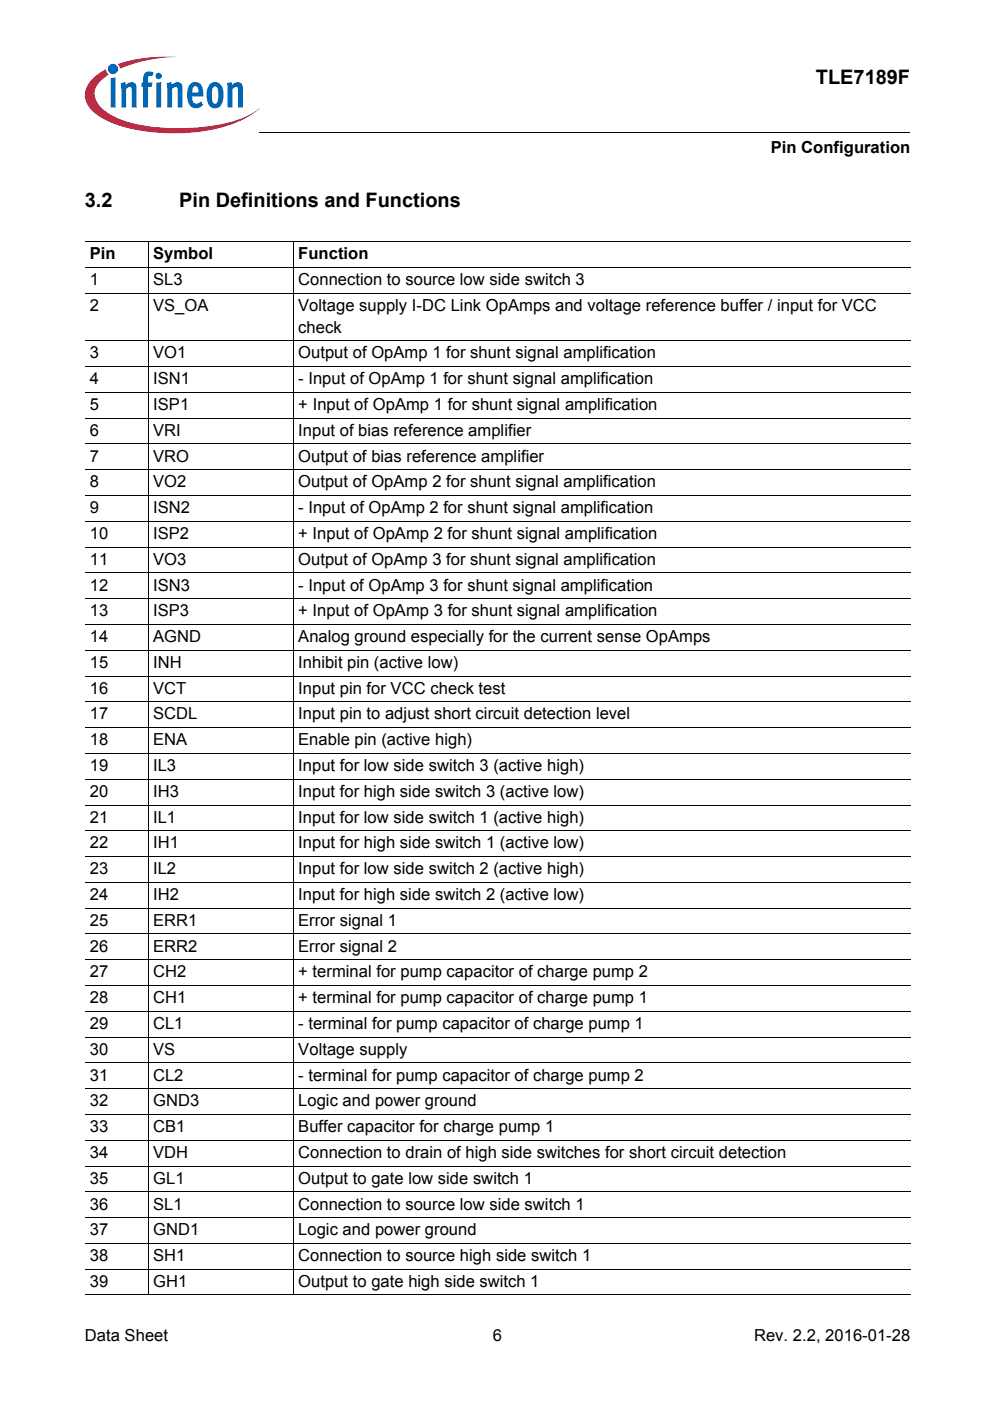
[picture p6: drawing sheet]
<svg xmlns="http://www.w3.org/2000/svg" width="210mm" height="297mm" viewBox="0 0 210 297" stroke-linecap="round" stroke-linejoin="round" font-family="sans-serif">
<defs><g id="words">
<g font-size="4.2">
<text x="173" y="17.8">TLE7189F</text>
<text x="18" y="43.8">3.2</text>
<text x="38" y="43.8">Pin Definitions and Functions</text>
</g>
<g font-size="3.5">
<text x="163.4" y="32.5">Pin Configuration</text>
<text x="19" y="55">Pin</text>
<text x="32.5" y="55">Symbol</text>
<text x="63.2" y="55">Function</text>
<text x="19" y="60.5">1</text>
<text x="19" y="65.9">2</text>
<text x="32.5" y="60.5">SL3</text>
<text x="32.5" y="65.9">VS_OA</text>
<text x="63.2" y="65.9">Voltage supply I-DC Link OpAmps and voltage reference buffer / input for VCC</text>
<text x="63.2" y="60.5">Connection to source low side switch 3</text>
<text x="63.2" y="70.5">check</text>
<text x="19" y="76">3</text>
<text x="32.5" y="76">VO1</text>
<text x="63.2" y="76">Output of OpAmp 1 for shunt signal amplification</text>
<text x="19" y="81.5">4</text>
<text x="32.5" y="81.5">ISN1</text>
<text x="63.2" y="81.5">- Input of OpAmp 1 for shunt signal amplification</text>
<text x="19" y="86.9">5</text>
<text x="32.5" y="86.9">ISP1</text>
<text x="63.2" y="86.9">+ Input of OpAmp 1 for shunt signal amplification</text>
<text x="19" y="92.4">6</text>
<text x="32.5" y="92.4">VRI</text>
<text x="63.2" y="92.4">Input of bias reference amplifier</text>
<text x="19" y="97.9">7</text>
<text x="32.5" y="97.9">VRO</text>
<text x="63.2" y="97.9">Output of bias reference amplifier</text>
<text x="19" y="103.3">8</text>
<text x="32.5" y="103.3">VO2</text>
<text x="63.2" y="103.3">Output of OpAmp 2 for shunt signal amplification</text>
<text x="19" y="108.8">9</text>
<text x="32.5" y="108.8">ISN2</text>
<text x="63.2" y="108.8">- Input of OpAmp 2 for shunt signal amplification</text>
<text x="19" y="114.3">10</text>
<text x="19" y="119.7">11</text>
<text x="32.5" y="114.3">ISP2</text>
<text x="32.5" y="119.7">VO3</text>
<text x="63.2" y="114.3">+ Input of OpAmp 2 for shunt signal amplification</text>
<text x="63.2" y="119.7">Output of OpAmp 3 for shunt signal amplification</text>
<text x="19" y="125.2">12</text>
<text x="32.5" y="125.2">ISN3</text>
<text x="63.2" y="125.2">- Input of OpAmp 3 for shunt signal amplification</text>
<text x="19" y="130.7">13</text>
<text x="32.5" y="130.7">ISP3</text>
<text x="63.2" y="130.7">+ Input of OpAmp 3 for shunt signal amplification</text>
<text x="19" y="136.1">14</text>
<text x="32.5" y="136.1">AGND</text>
<text x="63.2" y="136.1">Analog ground especially for the current sense OpAmps</text>
<text x="19" y="141.6">15</text>
<text x="32.5" y="141.6">INH</text>
<text x="63.2" y="141.6">Inhibit pin (active low)</text>
<text x="19" y="147.1">16</text>
<text x="32.5" y="147.1">VCT</text>
<text x="63.2" y="147.1">Input pin for VCC check test</text>
<text x="19" y="152.5">17</text>
<text x="32.5" y="152.5">SCDL</text>
<text x="63.2" y="152.5">Input pin to adjust short circuit detection level</text>
<text x="19" y="158">18</text>
<text x="32.5" y="158">ENA</text>
<text x="63.2" y="158">Enable pin (active high)</text>
<text x="19" y="163.5">19</text>
<text x="32.5" y="163.5">IL3</text>
<text x="63.2" y="163.5">Input for low side switch 3 (active high)</text>
<text x="19" y="169">20</text>
<text x="32.5" y="169">IH3</text>
<text x="63.2" y="169">Input for high side switch 3 (active low)</text>
<text x="19" y="174.4">21</text>
<text x="19" y="179.9">22</text>
<text x="32.5" y="174.4">IL1</text>
<text x="32.5" y="179.9">IH1</text>
<text x="63.2" y="174.4">Input for low side switch 1 (active high)</text>
<text x="63.2" y="179.9">Input for high side switch 1 (active low)</text>
<text x="19" y="185.4">23</text>
<text x="32.5" y="185.4">IL2</text>
<text x="63.2" y="185.4">Input for low side switch 2 (active high)</text>
<text x="19" y="190.8">24</text>
<text x="32.5" y="190.8">IH2</text>
<text x="63.2" y="190.8">Input for high side switch 2 (active low)</text>
<text x="19" y="196.3">25</text>
<text x="32.5" y="196.3">ERR1</text>
<text x="63.2" y="196.3">Error signal 1</text>
<text x="19" y="201.8">26</text>
<text x="32.5" y="201.8">ERR2</text>
<text x="63.2" y="201.8">Error signal 2</text>
<text x="19" y="207.2">27</text>
<text x="32.5" y="207.2">CH2</text>
<text x="63.2" y="207.2">+ terminal for pump capacitor of charge pump 2</text>
<text x="19" y="212.7">28</text>
<text x="32.5" y="212.7">CH1</text>
<text x="63.2" y="212.7">+ terminal for pump capacitor of charge pump 1</text>
<text x="19" y="218.2">29</text>
<text x="32.5" y="218.2">CL1</text>
<text x="63.2" y="218.2">- terminal for pump capacitor of charge pump 1</text>
<text x="19" y="223.6">30</text>
<text x="32.5" y="223.6">VS</text>
<text x="63.2" y="223.6">Voltage supply</text>
<text x="19" y="229.1">31</text>
<text x="32.5" y="229.1">CL2</text>
<text x="63.2" y="229.1">- terminal for pump capacitor of charge pump 2</text>
<text x="19" y="234.6">32</text>
<text x="32.5" y="234.6">GND3</text>
<text x="63.2" y="234.6">Logic and power ground</text>
<text x="19" y="240">33</text>
<text x="19" y="245.5">34</text>
<text x="32.5" y="240">CB1</text>
<text x="32.5" y="245.5">VDH</text>
<text x="63.2" y="245.5">Connection to drain of high side switches for short circuit detection</text>
<text x="63.2" y="240">Buffer capacitor for charge pump 1</text>
<text x="19" y="251">35</text>
<text x="32.5" y="251">GL1</text>
<text x="63.2" y="251">Output to gate low side switch 1</text>
<text x="19" y="256.5">36</text>
<text x="32.5" y="256.5">SL1</text>
<text x="63.2" y="256.5">Connection to source low side switch 1</text>
<text x="19" y="261.9">37</text>
<text x="32.5" y="261.9">GND1</text>
<text x="63.2" y="261.9">Logic and power ground</text>
<text x="19" y="267.4">38</text>
<text x="32.5" y="267.4">SH1</text>
<text x="63.2" y="267.4">Connection to source high side switch 1</text>
<text x="19" y="272.9">39</text>
<text x="32.5" y="272.9">GH1</text>
<text x="63.2" y="272.9">Output to gate high side switch 1</text>
<text x="18" y="284.4">Data Sheet</text>
<text x="104.5" y="284.4">6</text>
<text x="159.9" y="284.4">Rev. 2.2, 2016-01-28</text>
</g>
</g></defs>
<circle cx="24" cy="14.6" r="1.09" fill="#0166b3"/>
<g fill="#ed1a40">
<path d="M25 13.6l.8-.3a32.5 32.5 0 0 1 12-1.2 31.8 31.8 0 0 0-11.7 2.2l-.7 .3z"/>
<path d="M19.4 16.9a11.2 11.2 0 0 1 3.1-2.2l.1 .6 .5 .5a5 5 0 0 0-3 4.3 6 6 0 0 0 3.4 4.2 31.6 31.6 0 0 0 15.9 2.9 31.7 31.7 0 0 0 14-3.1l1.6-1.2a17.5 17.5 0 0 1-8.9 4.4 41.1 41.1 0 0 1-22.7-1.4 9.4 9.4 0 0 1-5.1-4.1 4.3 4.3 0 0 1 1.1-4.9z"/>
</g>
<g fill="#0166b3">
<path d="M23.5 16.6l1-.2v6.4h-1z"/>
<path d="M25.6 17.6l.9-.2 .2 .6a1.22 1.22 0 0 1 1.4-.6 1.22 1.22 0 0 1 .9 1.4v4h-1.1v-4.1a.42 .42 0 0 0-.6-.2l-.6 .4v3.9h-1z"/>
<path d="M30.8 15.4l.8-.3 .8 .2 .2 .1-.3 .8-.2-.1a.47 .47 0 0 0-.7 .3v1.1h.9l-.1 .9h-.8v4.4h-1.1v-4.4h-.3v-.9h.3v-.7a1.77 1.77 0 0 1 .5-1.4z"/>
<path d="M35.3 17.6l1-.2 .1 .6a1.22 1.22 0 0 1 1.5-.6 1.22 1.22 0 0 1 .8 1.4v4h-1l-.1-4.1a.42 .42 0 0 0-.6-.2l-.5 .4v3.9h-1z"/>
<path d="M48.1 17.6l1-.2 .1 .6a1.22 1.22 0 0 1 1.5-.6 1.22 1.22 0 0 1 .8 1.4v4h-1l-.1-4.1a.41 .41 0 0 0-.6-.2l-.5 .4v3.9h-1z"/>
<path d="M33 16.1a.68 .68 0 0 1 1.3 0 .68 .68 0 0 1-1.3 0zM33.1 17.6l1.1-.2v5.4h-1.1z"/>
<path d="M40.4 17.8a1.59 1.59 0 0 1 1.8-.2 1.59 1.59 0 0 1 .8 1.5l.1 1.4h-2.3a1.09 1.09 0 0 0 .2 1.1 1.09 1.09 0 0 0 1.2 .3l.4-.4 .4 .7a1.88 1.88 0 0 1-2.1 .6 1.88 1.88 0 0 1-1.2-1.9v-1.7l.3-.8zM41 18.5l-.2 1.1h1.3l-.1-.7a.58 .58 0 0 0-.3-.6 .58 .58 0 0 0-.7 .2z"/>
<path d="M44.6 17.7a1.76 1.76 0 0 1 2 0 1.76 1.76 0 0 1 .8 1.7v1.3a1.96 1.96 0 0 1-2.4 2.2 2.94 2.94 0 0 1-1.2-3.3 2.79 2.79 0 0 1 .8-1.9zM45.2 18.5a4.3 4.3 0 0 0 .1 3.4l.3 .1a1.54 1.54 0 0 0 .7-1.9v-.4a1.19 1.19 0 0 0-.7-1.4z"/>
</g>
<path d="M55 28v.1z" fill="#000"/>
<path d="M55 28h137.9" fill="none" stroke="#000" stroke-width=".21"/>
<path d="M18 29h46v5h-46z" fill="#fff"/>
<g fill="none" stroke="#000" stroke-width=".21">
<path d="M18 51.3h175M18 56.7h175M31.4 51.2v223.4M62.2 51.2v223.4M18 62.2h175M18 72.3h175M18 77.7h175M18 83.2h175M18 88.7h175M18 94.1h175M18 99.6h175M18 105.1h175"/>
<path d="M18 110.5h175M18 116h175M18 121.5h175M18 126.9h175M18 132.4h175M18 137.9h175M18 143.3h175M18 148.8h175M18 154.3h175M18 159.7h175M18 165.2h175M18 170.7h175"/>
<path d="M18 176.1h175M18 181.6h175M18 187.1h175M18 192.5h175M18 198h175M18 203.5h175M18 208.9h175M18 214.4h175M18 219.9h175M18 225.4h175M18 230.8h175M18 236.3h175"/>
<path d="M18 241.8h175M18 247.2h175M18 252.7h175M18 258.2h175M18 263.6h175M18 269.1h175M18 274.6h175"/>
</g>
<use href="#words"/>
</svg>
